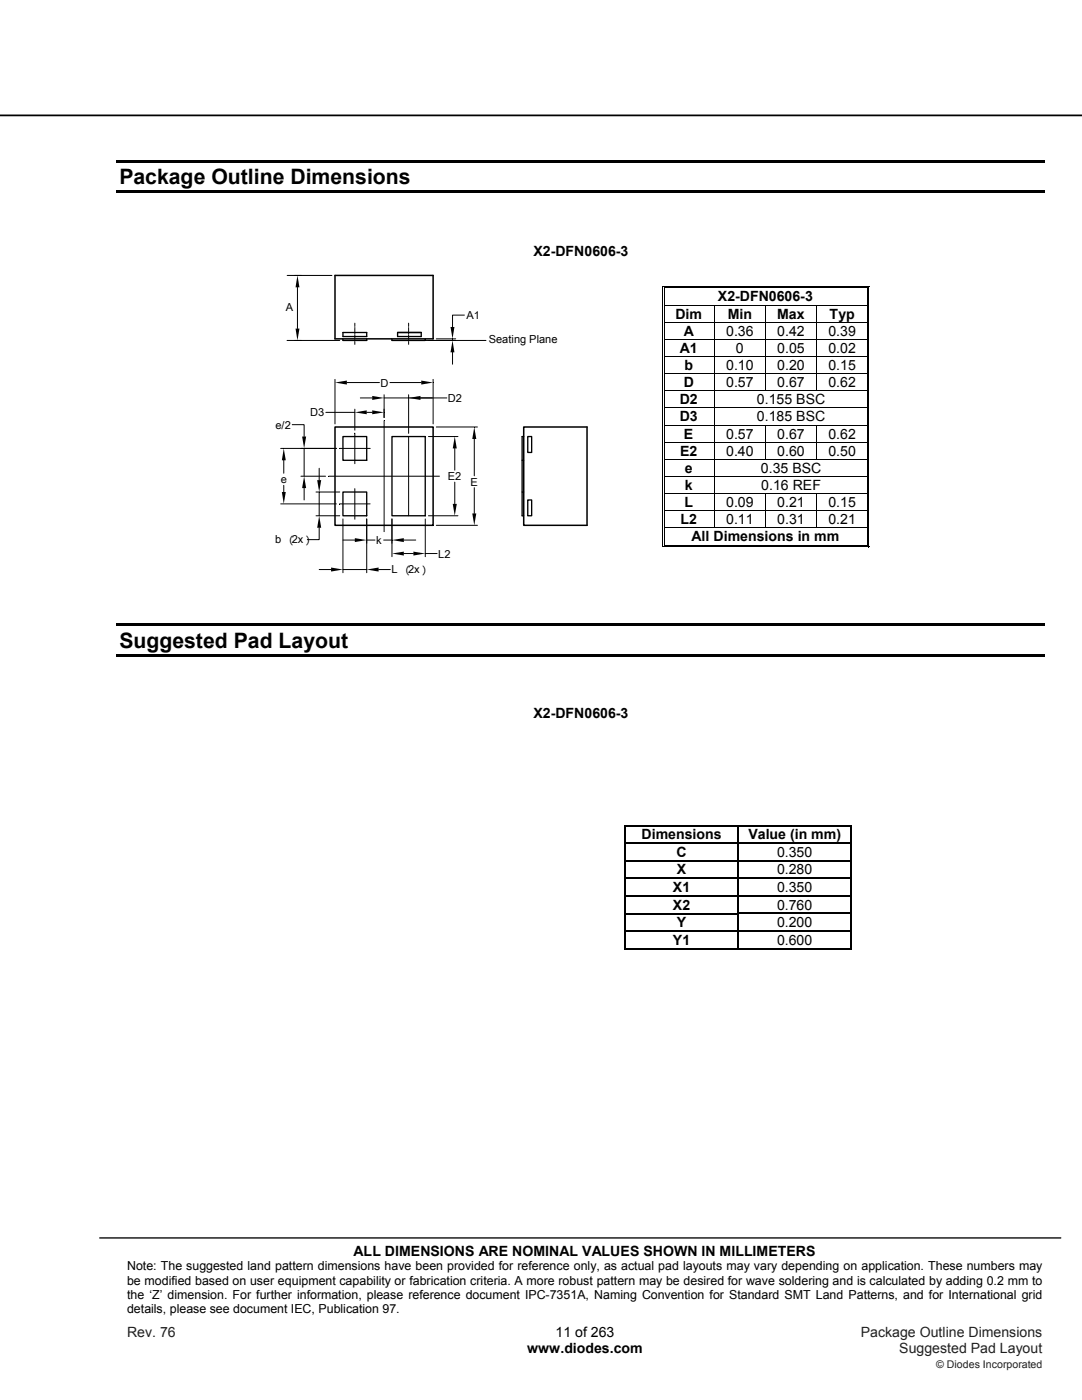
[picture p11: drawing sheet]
<svg xmlns="http://www.w3.org/2000/svg" width="216mm" height="279mm" viewBox="0 0 216 279" stroke-linecap="round" stroke-linejoin="round" font-family="sans-serif">
<defs><g id="words">
<g font-size="4.2">
<text x="23.8" y="36.7">Package Outline Dimensions</text>
<text x="23.8" y="129.2">Suggested Pad Layout</text>
</g>
<g font-size="2.8">
<text x="106.4" y="51">X2-DFN0606-3</text>
<text x="134.8" y="63.6">Dim</text>
<text x="143.3" y="60.2">X2-DFN0606-3</text>
<text x="145.2" y="63.6">Min</text>
<text x="155.1" y="63.6">Max</text>
<text x="165.5" y="63.6">Typ</text>
<text x="135.6" y="70.4">A1</text>
<text x="136.4" y="67">A</text>
<text x="144.9" y="67">0.36</text>
<text x="146.9" y="70.4">0</text>
<text x="155.1" y="67">0.42</text>
<text x="155.1" y="70.4">0.05</text>
<text x="165.3" y="67">0.39</text>
<text x="165.3" y="70.4">0.02</text>
<text x="136.4" y="77.3">D</text>
<text x="136.6" y="73.9">b</text>
<text x="144.9" y="77.3">0.57</text>
<text x="144.9" y="73.9">0.10</text>
<text x="155.1" y="77.3">0.67</text>
<text x="155.1" y="73.9">0.20</text>
<text x="165.3" y="77.3">0.62</text>
<text x="165.3" y="73.9">0.15</text>
<text x="135.6" y="80.7">D2</text>
<text x="151" y="80.7">0.155 BSC</text>
<text x="135.6" y="84.1">D3</text>
<text x="136.5" y="87.5">E</text>
<text x="144.9" y="87.5">0.57</text>
<text x="151" y="84.1">0.185 BSC</text>
<text x="155.1" y="87.5">0.67</text>
<text x="165.3" y="87.5">0.62</text>
<text x="135.7" y="91">E2</text>
<text x="136.7" y="94.4">e</text>
<text x="144.9" y="91">0.40</text>
<text x="151.8" y="94.4">0.35 BSC</text>
<text x="155.1" y="91">0.60</text>
<text x="165.3" y="91">0.50</text>
<text x="136.6" y="101.2">L</text>
<text x="136.7" y="97.8">k</text>
<text x="144.9" y="101.2">0.09</text>
<text x="151.9" y="97.8">0.16 REF</text>
<text x="155.1" y="101.2">0.21</text>
<text x="165.3" y="101.2">0.15</text>
<text x="135.8" y="104.6">L2</text>
<text x="144.9" y="104.6">0.11</text>
<text x="155.1" y="104.6">0.31</text>
<text x="165.3" y="104.6">0.21</text>
<text x="138" y="108.1">All Dimensions in mm</text>
<text x="106.4" y="143.3">X2-DFN0606-3</text>
<text x="128" y="167.5">Dimensions</text>
<text x="149.3" y="167.5">Value (in mm)</text>
<text x="135" y="171">C</text>
<text x="155" y="171">0.350</text>
<text x="134.3" y="178">X1</text>
<text x="135.1" y="174.5">X</text>
<text x="155" y="174.5">0.280</text>
<text x="155" y="178">0.350</text>
<text x="134.3" y="181.5">X2</text>
<text x="135.1" y="185.1">Y</text>
<text x="155" y="185.1">0.200</text>
<text x="155" y="181.5">0.760</text>
<text x="134.3" y="188.6">Y1</text>
<text x="155" y="188.6">0.600</text>
<text x="70.6" y="250.6">ALL DIMENSIONS ARE NOMINAL VALUES SHOWN IN MILLIMETERS</text>
<text x="110.9" y="266.8">11 of 263</text>
<text x="105.2" y="270.1">www.diodes.com</text>
</g>
<g font-size="2.8" fill="#231f20">
<text x="25.4" y="266.8">Rev. 76</text>
<text x="171.8" y="266.8">Package Outline Dimensions</text>
<text x="179.5" y="270.1">Suggested Pad Layout</text>
</g>
<g font-size="2.5">
<text x="25.4" y="253.5">Note: The suggested land pattern dimensions have been provided for reference only, as actual pad layouts may vary depending on application. These numbers may</text>
<text x="25.4" y="256.4">be modified based on user equipment capability or fabrication criteria. A more robust pattern may be desired for wave soldering and is calculated by adding 0.2 mm to</text>
<text x="25.4" y="259.2">the ‘Z’ dimension. For further information, please reference document IPC-7351A, Naming Convention for Standard SMT Land Patterns, and for International grid</text>
<text x="25.4" y="262.1">details, please see document IEC, Publication 97.</text>
</g>
<g font-size="2.2">
<text x="57" y="62">A</text>
<text x="93.1" y="63.7">A1</text>
<text x="97.5" y="68.5">Seating Plane</text>
<text x="75.9" y="77.2">D</text>
<text x="61.9" y="83.1">D3</text>
<text x="89.4" y="80.2">D2</text>
<text x="55" y="85.5">e/2</text>
<text x="89.4" y="95.8">E2</text>
<text x="56" y="96.4">e</text>
<text x="93.9" y="96.9">E</text>
<text x="54.9" y="108.4">b</text>
<text x="58.2" y="108.4">2x</text>
<text x="58.5" y="108.9" transform="rotate(-90 58.5 108.9)">︵</text>
<text x="62.9" y="108.9" transform="rotate(-90 62.9 108.9)">︶</text>
<text x="75.1" y="108.6">k</text>
<text x="87.4" y="111.3">L2</text>
<text x="78.1" y="114.3">L</text>
<text x="81.4" y="114.3">2x</text>
<text x="81.7" y="114.9" transform="rotate(-90 81.7 114.9)">︵</text>
<text x="86.1" y="114.9" transform="rotate(-90 86.1 114.9)">︶</text>
</g>
<text font-size="2.1" fill="#231f20" x="186.8" y="273">© Diodes Incorporated</text>
</g></defs>
<path d="M0 23h215.9" fill="none" stroke="#000" stroke-width=".35"/>
<path d="M19.9 247.1h191.8" fill="none" stroke="#000" stroke-width=".26"/>
<path d="M23.3 31.9h185.2v.5h-185.2zM23.3 38h185.2v.5h-185.2z" fill="#000"/>
<g fill="#fff">
<path d="M132.6 57.6h40.3v3.2h-40.3z"/>
<path d="M132.7 57.6h40.2v3.2h-40.2z"/>
</g>
<path d="M132.1 57h.2v.6h-.2zM132.1 57h.5v.2h-.5zM132.4 57.4h.2v.2h-.2zM132.4 57.4h.2v.1h-.2z" fill="#000"/>
<path d="M132.6 57.1h40.4M132.6 57.4h40.4" fill="none" stroke="#000" stroke-width=".2"/>
<path d="M132.6 57.5l40.4 .1z" fill="#fff"/>
<path d="M173 57h.5v.2h-.5zM173 57.4h.1v.2h-.1zM173 57.4h.1v.1h-.1zM173.3 57h.2v.6h-.2z" fill="#000"/>
<path d="M132.2 57.6v3.2M132.5 57.6v3.2M173 57.6v3.2M173.4 57.6v3.2" fill="none" stroke="#000" stroke-width=".2"/>
<g fill="#fff">
<path d="M132.6 61h9.9v3.2h-9.9z"/>
<path d="M132.7 61h9.5v3.2h-9.5z"/>
<path d="M142.6 61h10.1v3.2h-10.1z"/>
<path d="M142.9 61h9.5v3.2h-9.5z"/>
<path d="M152.8 61h10.1v3.2h-10.1z"/>
<path d="M153.1 61h9.5v3.2h-9.5z"/>
</g>
<path d="M132.1 60.8h.2v.2h-.2zM132.4 60.8h.2v.2h-.2zM173 60.8h.1v.2h-.1zM173.3 60.8h.2v.2h-.2z" fill="#000"/>
<path d="M132.2 61v3.2M132.5 61v3.2M132.6 60.9h40.4M142.5 61v3.2M152.8 61v3.2M162.9 61v3.2M173 61v3.2M173.4 61v3.2" fill="none" stroke="#000" stroke-width=".2"/>
<g fill="#fff">
<path d="M132.6 64.4h9.9v3.2h-9.9z"/>
<path d="M132.7 64.4h9.5v3.2h-9.5z"/>
<path d="M142.6 64.4h10.1v3.2h-10.1z"/>
<path d="M142.9 64.4h9.5v3.2h-9.5z"/>
<path d="M152.8 64.4h10.1v3.2h-10.1z"/>
<path d="M153.1 64.4h9.5v3.2h-9.5z"/>
</g>
<path d="M132.1 64.2h.2v.2h-.2zM132.4 64.2h.2v.2h-.2zM173 64.2h.1v.2h-.1zM173.3 64.2h.2v.2h-.2z" fill="#000"/>
<path d="M132.2 64.4v3.2M132.5 64.4v3.2M132.6 64.3h40.4M142.5 64.4v3.2M152.8 64.4v3.2M162.9 64.4v3.2M173 64.4v3.2M173.4 64.4v3.2" fill="none" stroke="#000" stroke-width=".2"/>
<g fill="#fff">
<path d="M132.6 67.8h9.9v3.3h-9.9z"/>
<path d="M132.7 67.8h9.5v3.3h-9.5z"/>
<path d="M142.6 67.8h10.1v3.3h-10.1z"/>
<path d="M142.9 67.8h9.5v3.3h-9.5z"/>
<path d="M152.8 67.8h10.1v3.3h-10.1z"/>
<path d="M153.1 67.8h9.5v3.3h-9.5z"/>
</g>
<path d="M132.1 67.6h.2v.2h-.2zM132.4 67.6h.2v.2h-.2zM173 67.6h.1v.2h-.1zM173.3 67.6h.2v.2h-.2z" fill="#000"/>
<path d="M132.2 67.8v3.3M132.5 67.8v3.3M132.6 67.7h40.4M142.5 67.8v3.3M152.8 67.8v3.3M162.9 67.8v3.3M173 67.8v3.3M173.4 67.8v3.3" fill="none" stroke="#000" stroke-width=".2"/>
<g fill="#fff">
<path d="M132.6 71.2h9.9v3.3h-9.9z"/>
<path d="M132.7 71.2h9.5v3.3h-9.5z"/>
<path d="M142.6 71.2h10.1v3.3h-10.1z"/>
<path d="M142.9 71.2h9.5v3.3h-9.5z"/>
<path d="M152.8 71.2h10.1v3.3h-10.1z"/>
<path d="M153.1 71.2h9.5v3.3h-9.5z"/>
</g>
<g fill="#000">
<path d="M132.1 71.1h.2v.1h-.2zM132.1 74.5h.2v.2h-.2zM132.1 77.9h.2v.2h-.2zM132.4 71.1h.2v.1h-.2zM132.4 74.5h.2v.2h-.2zM132.4 77.9h.2v.2h-.2zM173 71.1h.1v.1h-.1zM173 74.5h.1v.2h-.1zM173 77.9h.1v.2h-.1zM173.3 71.1h.2v.1h-.2zM173.3 74.5h.2v.2h-.2zM173.3 77.9h.2v.2h-.2z"/>
<path d="M132.1 81.3h.2v.2h-.2zM132.1 84.8h.2v.1h-.2zM132.1 88.2h.2v.1h-.2zM132.1 91.6h.2v.2h-.2zM132.1 95h.2v.2h-.2zM132.1 98.4h.2v.2h-.2zM132.4 81.3h.2v.2h-.2zM132.4 84.8h.2v.1h-.2zM132.4 88.2h.2v.1h-.2zM132.4 91.6h.2v.2h-.2zM132.4 95h.2v.2h-.2zM132.4 98.4h.2v.2h-.2z"/>
<path d="M173 81.3h.1v.2h-.1zM173 84.8h.1v.1h-.1zM173 88.2h.1v.1h-.1zM173 91.6h.1v.2h-.1zM173 95h.1v.2h-.1zM173 98.4h.1v.2h-.1zM173.3 81.3h.2v.2h-.2zM173.3 84.8h.2v.1h-.2zM173.3 88.2h.2v.1h-.2zM173.3 91.6h.2v.2h-.2zM173.3 95h.2v.2h-.2zM173.3 98.4h.2v.2h-.2z"/>
<path d="M132.1 101.9h.2v.1h-.2zM132.4 101.9h.2v.1h-.2zM173 101.9h.1v.1h-.1zM173.3 101.9h.2v.1h-.2z"/>
</g>
<g fill="none" stroke="#000" stroke-width=".2">
<path d="M132.2 71.2v3.3M132.2 74.7v3.2M132.2 78.1v3.2M132.5 71.2v3.3M132.5 74.7v3.2M132.5 78.1v3.2M132.6 71.1h40.4M132.6 74.6h40.4M132.6 78h40.4M142.5 71.2v3.3M142.5 74.7v3.2M142.5 78.1v3.2"/>
<path d="M152.8 71.2v3.3M152.8 74.7v3.2M162.9 71.2v3.3M162.9 74.7v3.2M173 71.2v3.3M173 74.7v3.2M173 78.1v3.2M173.4 71.2v3.3M173.4 74.7v3.2M173.4 78.1v3.2M132.2 81.5v3.3M132.2 84.9v3.3"/>
<path d="M132.2 88.3v3.3M132.2 91.8v3.2M132.2 95.2v3.2M132.2 98.6v3.3M132.5 81.5v3.3M132.5 84.9v3.3M132.5 88.3v3.3M132.5 91.8v3.2M132.5 95.2v3.2M132.5 98.6v3.3M132.6 81.4h40.4M132.6 84.8h40.4"/>
<path d="M132.6 88.3h40.4M132.6 91.7h40.4M132.6 95.1h40.4M132.6 98.5h40.4M142.5 81.5v3.3M142.5 84.9v3.3M142.5 88.3v3.3M142.5 91.8v3.2M142.5 95.2v3.2M142.5 98.6v3.3M152.8 84.9v3.3M152.8 88.3v3.3"/>
<path d="M152.8 98.6v3.3M162.9 84.9v3.3M162.9 88.3v3.3M162.9 98.6v3.3M173 81.5v3.3M173 84.9v3.3M173 88.3v3.3M173 91.8v3.2M173 95.2v3.2M173 98.6v3.3M173.4 81.5v3.3M173.4 84.9v3.3"/>
<path d="M173.4 88.3v3.3M173.4 91.8v3.2M173.4 95.2v3.2M173.4 98.6v3.3M132.2 102v3.3M132.5 102v3.3M132.6 101.9h40.4M142.5 102v3.3M152.8 102v3.3M162.9 102v3.3M173 102v3.3M173.4 102v3.3"/>
</g>
<g fill="#fff">
<path d="M132.6 105.5h40.3v3.2h-40.3z"/>
<path d="M132.7 105.5h40.2v3.2h-40.2z"/>
</g>
<g fill="#000">
<path d="M132.1 105.3h.2v.2h-.2zM132.1 109.1h.5v.1h-.5zM132.4 105.3h.2v.2h-.2zM132.4 108.7h.2v.2h-.2zM173 105.3h.1v.2h-.1zM173 109.1h.5v.1h-.5zM173 108.7h.1v.2h-.1zM173.3 105.3h.2v.2h-.2zM173.3 108.7h.2v.5h-.2zM23.3 124.4h185.2v.5h-185.2zM23.3 130.5h185.2v.5h-185.2zM124.6 164.6l.1 .3z"/>
<path d="M124.6 164.6l.3 .1zM124.6 168.1l.1 .3zM124.6 171.7l.1 .2zM124.6 175.2l.1 .3zM124.6 178.7l.1 .2zM124.8 164.8l.1 .1zM124.8 168.1l.1 .3zM124.8 171.7l.1 .2zM124.8 175.2l.1 .3zM124.8 178.7l.1 .2zM147.2 164.9h.2zM147.2 164.6l.2 .1z"/>
<path d="M147.2 164.8l.2 .1zM147.2 168.1h.2v.3h-.2zM147.2 171.7h.2v.2h-.2zM147.2 175.2h.2v.3h-.2zM147.2 178.7h.2v.2h-.2zM169.8 164.6l.2 .1zM169.8 164.8v.1zM169.8 168.1v.3zM169.8 171.7v.2zM169.8 175.2v.3zM169.8 178.7v.2zM169.9 164.6l.1 .3z"/>
<path d="M169.9 168.1l.1 .3zM169.9 171.7l.1 .2zM169.9 175.2l.1 .3zM169.9 178.7l.1 .2zM124.6 182.2l.1 .3zM124.6 185.7l.1 .3zM124.6 189.4l.3 .1zM124.8 182.2l.1 .3zM124.8 185.7l.1 .3zM124.8 189.2l.1 .1zM147.2 182.2h.2v.3h-.2zM147.2 185.7h.2v.3h-.2z"/>
<path d="M147.2 189.4l.2 .1zM169.8 182.2v.3zM169.8 185.7v.3zM169.8 189.4l.2 .1zM169.8 189.2v.1zM169.9 182.2l.1 .3zM169.9 185.7l.1 .3zM169.9 189.2l.1 .3z"/>
</g>
<g fill="none" stroke="#000" stroke-width=".2">
<path d="M57.3 55h8.9M59.4 57.3v8.3M57.3 67.9h10.5M66.8 75.7v8.9M69.2 76.3h6.5M70.8 64.5v.5M70.8 65.2v.1M70.8 65.5v.9M70.8 66.5v.2M70.8 66.8v.9M70.8 67.9v.1M70.8 68.2v.5"/>
<path d="M71.9 79.4h2.4M76.6 78.8v4.5M76.6 79.4h4.9zM77.8 76.3h6.3M81.5 64.5v.5M81.5 65.2v.1M81.5 65.5v.9M81.5 66.5v.2M81.5 66.8v.9M81.5 67.9v.1M81.5 68.2v.5M81.5 78.8v7.7"/>
<path d="M81.5 79.4h7.7M84.9 67.9h12.1M86.4 75.7v8.9M87.1 67.6h3.8M90.3 67.6v.3M90.3 70.3v2.4M92.7 62.9h-2.4v2.4M56 89.5h11.2M56.6 91.9v2.5M56.6 96.9v1.3M58.3 84.8h2.4v2.3M60 95h5"/>
<path d="M60.7 89.5v5.5M60.7 97.4v2.4M63.1 98.2h4.7M63.7 93.5v2.3M63.7 98.2v4.7M65 82.3h5.8M65.6 95h22.1M67.8 89.5h6.1M70.8 81.7v4.2M70.8 86.4v6.1M70.8 97.5v6.1M73.2 82.3h1.1"/>
<path d="M76.6 84v22.1M81.5 87.1v15.8M85.5 87.1h5.9M87.1 85.2h8.2M90.7 89.5v4.3M90.7 96.2v4.4M94.6 87.6v7.4M94.6 97.3v5.2M56 100.6h11.1M63.1 102.9h4.7M63.7 105.3v2.4h-2.4M63.7 113.7h2.4"/>
<path d="M67.8 100.6h6.1M68.4 103.6v10.7M68.4 113.7h4.8M68.4 107.8h2.4M73.2 103.6v10.7M73.2 107.8h1.6M75.5 113.7h2.4M76.6 107.8h1.6M78.2 103.6v7.5M80.6 107.8h2.4M80.6 110.5h1.9M84.9 103.6v7.5"/>
<path d="M84.9 110.5h2.3M85.5 102.9h5.9M87.1 104.8h8.2M132.2 105.5v3.7M132.5 105.5v3.2M132.6 105.4h40.4M132.6 109.2h40.4M132.6 108.8h40.4M173 105.5v3.2M173.4 105.5v3.2M124.7 164.9v3.2M124.7 168.4v3.3"/>
<path d="M124.7 171.9v3.3M124.7 175.5v3.2M124.7 178.9v3.3M124.8 164.9v3.2M124.8 168.4v3.3M124.8 171.9v3.3M124.8 175.5v3.2M124.8 178.9v3.3M124.9 164.7h22.3M124.9 164.8h22.3M147.4 164.7h22.4M147.4 164.8h22.4"/>
<path d="M169.8 164.9v3.2M169.8 168.4v3.3M169.8 171.9v3.3M169.8 175.5v3.2M169.8 178.9v3.3M170 164.9v3.2M170 168.4v3.3M170 171.9v3.3M170 175.5v3.2M170 178.9v3.3M124.7 182.5v3.2M124.7 186v3.5"/>
<path d="M124.8 182.5v3.2M124.8 186v3.2M124.9 189.4h22.3M124.9 189.3h22.3M147.4 189.4h22.4M147.4 189.3h22.4M169.8 182.5v3.2M169.8 186v3.2M170 182.5v3.2M170 186v3.2"/>
</g>
<g fill="none" stroke="#000" stroke-width=".25">
<path d="M124.9 168.3h22.3M124.9 171.8h22.3M124.9 175.3h22.3M124.9 178.8h22.3M147.3 164.9v3.2M147.3 168.4v3.3M147.3 171.9v3.3M147.3 175.5v3.2M147.3 178.9v3.3M147.4 168.3h22.4M147.4 171.8h22.4M147.4 175.3h22.4"/>
<path d="M147.4 178.8h22.4M124.9 182.3h22.3M124.9 185.8h22.3M147.3 182.5v3.2M147.3 186v3.3M147.4 182.3h22.4M147.4 185.8h22.4"/>
</g>
<g fill="#000">
<path d="M59.4 55l.4 2.3h-.8zM59 65.6h.8l-.4 2.3zM66.8 76.3l2.4-.4v.9zM74.3 79l2.3 .4-2.3 .4zM81.5 79.4l2.4-.4v.8zM84.1 75.9l2.3 .4-2.3 .5zM90.3 67.9l.4 2.4h-.8zM89.9 65.3h.8l-.4 2.3zM56.2 98.2h.8l-.4 2.4zM56.6 89.5l.4 2.4h-.8zM60.7 95l.4 2.4h-.8zM60.3 87.1h.8l-.4 2.4z"/>
<path d="M63.3 95.8h.8l-.4 2.4zM70.8 82.3l2.4-.4v.8zM74.3 81.9l2.3 .4-2.3 .4zM90.7 87.1l.4 2.4h-.8zM94.6 85.2l.4 2.4h-.8zM63.7 102.9l.4 2.4h-.8zM66.1 113.3l2.3 .4-2.3 .4zM70.8 107.4l2.4 .4-2.4 .4zM73.2 113.7l2.3-.4v.8zM78.2 107.8l2.4-.4v.8zM78.2 110.5l2.4-.4v.8zM82.5 110.1l2.4 .4-2.4 .4z"/>
<path d="M90.3 100.6h.8l-.4 2.3zM94.2 102.5h.8l-.4 2.3z"/>
</g>
<path d="M66.8 55h19.6v12.6h-19.6zM66.8 85.2h19.6v19.6h-19.6zM104.5 85.2h12.6v19.6h-12.6z" fill="none" stroke="#000" stroke-width=".3"/>
<path d="M68.4 67.6v.3h4.8v-.3M68.4 66.4h4.8v.8h-4.8zM78.2 67.6v.3h6.7v-.3M79.3 66.4h4.8v.8h-4.8zM68.4 87.1h4.8v4.8h-4.8zM68.4 98.2h4.8v4.7h-4.8zM78.2 87.1h6.7v15.8h-6.7zM104.2 91.9h.3M104.2 98.2h.3M104.5 87.1h-.3v15.8h.3M105.3 87.1h.8v3.2h-.8zM105.3 99.8h.8v3.1h-.8z" fill="none" stroke="#000" stroke-width=".27"/>
<use href="#words"/>
</svg>
